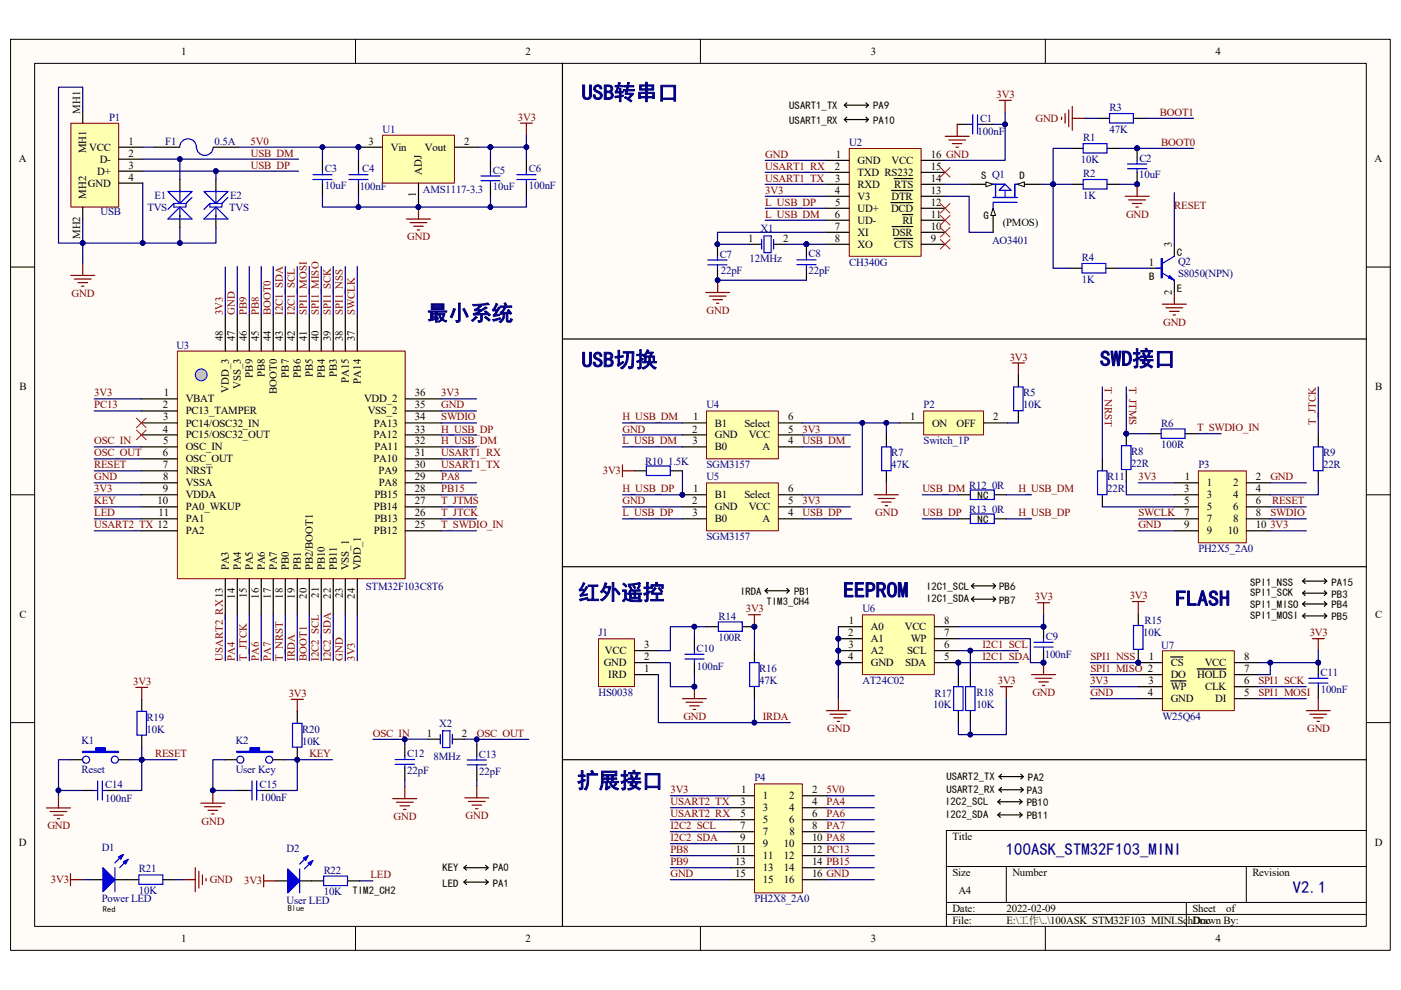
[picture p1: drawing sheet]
<svg xmlns="http://www.w3.org/2000/svg" width="297mm" height="210mm" viewBox="0 0 297 210" stroke-linecap="round" stroke-linejoin="round" font-family="sans-serif">
<defs><g id="words">
<g font-size="4.6" fill="#000080">
<text x="123.3" y="21.2">USB转串口</text>
<text x="90.5" y="68">最小系统</text>
<text x="123.3" y="77.9">USB切换</text>
<text x="233.2" y="77.6">SWD接口</text>
<text x="122.6" y="127.2">红外遥控</text>
<text x="178.8" y="126.7">EEPROM</text>
<text x="249.2" y="128.5">FLASH</text>
<text x="122.3" y="167.1">扩展接口</text>
</g>
<g font-size="3.6" fill="#000080">
<text x="213.3" y="181.3">100ASK_STM32F103_MINI</text>
<text x="274.1" y="189.4">V2.1</text>
</g>
<g font-size="2.3">
<text x="38.4" y="11.6">1</text>
<text x="111.4" y="11.6">2</text>
<text x="184.6" y="11.6">3</text>
<text x="257.7" y="11.6">4</text>
<text x="167.3" y="23">USART1_TX</text>
<text x="185.1" y="23">PA9</text>
<text x="17" y="24.1" transform="rotate(-90 17 24.1)">MH1</text>
<text x="167.3" y="26.3">USART1_RX</text>
<text x="185.1" y="26.3">PA10</text>
<text x="4" y="34.5">A</text>
<text x="18.3" y="32.5" transform="rotate(-90 18.3 32.5)">MH1</text>
<text x="18.9" y="32">VCC</text>
<text x="21.1" y="34.5">D-</text>
<text x="27.2" y="35.8">3</text>
<text x="27.2" y="33.3">2</text>
<text x="27.2" y="30.7">1</text>
<text x="78.1" y="30.7">3</text>
<text x="82.9" y="32">Vin</text>
<text x="90.1" y="32">Vout</text>
<text x="98.4" y="30.7">2</text>
<text x="177.2" y="33.5">1</text>
<text x="181.8" y="34.8">GND</text>
<text x="189" y="34.8">VCC</text>
<text x="197.4" y="33.5">16 GND</text>
<text x="291.4" y="34.5">A</text>
<text x="18.6" y="39.6">GND</text>
<text x="20.6" y="37.1">D+</text>
<text x="27.2" y="38.3">4</text>
<text x="88.2" y="41.7" transform="rotate(-90 88.2 41.7)">1</text>
<text x="89.4" y="37.1" transform="rotate(-90 89.4 37.1)">ADJ</text>
<text x="177" y="36">2</text>
<text x="177" y="41.1">4</text>
<text x="177.1" y="38.6">3</text>
<text x="181.8" y="37.3">TXD RS232</text>
<text x="181.8" y="39.9">RXD</text>
<text x="189.6" y="39.9">RTS</text>
<text x="197.4" y="41.1">13</text>
<text x="197.4" y="36">15</text>
<text x="197.4" y="38.6">14</text>
<text x="208" y="38">S Q1</text>
<text x="216.2" y="38">D</text>
<text x="18.3" y="42.2" transform="rotate(-90 18.3 42.2)">MH2</text>
<text x="177" y="46.2">6</text>
<text x="177.1" y="43.7">5</text>
<text x="181.8" y="42.4">V3</text>
<text x="181.8" y="44.9">UD+</text>
<text x="181.8" y="47.5">UD-</text>
<text x="188.9" y="44.9">DCD</text>
<text x="189" y="42.4">DTR</text>
<text x="191.4" y="47.5">RI</text>
<text x="197.4" y="43.7">12</text>
<text x="197.4" y="46.2">11</text>
<text x="208.6" y="46.4">G</text>
<text x="212.6" y="47.9">(PMOS)</text>
<text x="17" y="50.7" transform="rotate(-90 17 50.7)">MH2</text>
<text x="158.6" y="51.3">1</text>
<text x="166.1" y="51.3">2</text>
<text x="177" y="48.7">7</text>
<text x="177" y="51.3">8</text>
<text x="181.8" y="50">XI</text>
<text x="181.8" y="52.6">XO</text>
<text x="189.2" y="50">DSR</text>
<text x="189.6" y="52.6">CTS</text>
<text x="197.4" y="51.3">9</text>
<text x="197.4" y="48.7">10</text>
<text x="248.4" y="52.3" transform="rotate(-90 248.4 52.3)">3</text>
<text x="243.6" y="56.4">1</text>
<text x="243.6" y="59.4">B</text>
<text x="249.5" y="54.3">C</text>
<text x="248.4" y="62.5" transform="rotate(-90 248.4 62.5)">2</text>
<text x="249.5" y="61.9">E</text>
<text x="47.2" y="72.4" transform="rotate(-90 47.2 72.4)">48</text>
<text x="49.8" y="72.4" transform="rotate(-90 49.8 72.4)">47</text>
<text x="52.3" y="72.4" transform="rotate(-90 52.3 72.4)">46</text>
<text x="54.9" y="72.4" transform="rotate(-90 54.9 72.4)">45</text>
<text x="57.4" y="72.4" transform="rotate(-90 57.4 72.4)">44</text>
<text x="59.9" y="72.4" transform="rotate(-90 59.9 72.4)">43</text>
<text x="62.5" y="72.4" transform="rotate(-90 62.5 72.4)">42</text>
<text x="65" y="72.4" transform="rotate(-90 65 72.4)">41</text>
<text x="67.6" y="72.4" transform="rotate(-90 67.6 72.4)">40</text>
<text x="70.1" y="72.4" transform="rotate(-90 70.1 72.4)">39</text>
<text x="72.7" y="72.4" transform="rotate(-90 72.7 72.4)">38</text>
<text x="75.2" y="72.4" transform="rotate(-90 75.2 72.4)">37</text>
<text x="4.1" y="82.8">B</text>
<text x="48.5" y="83.3" transform="rotate(-90 48.5 83.3)">VDD_3</text>
<text x="51.1" y="82.5" transform="rotate(-90 51.1 82.5)">VSS_3</text>
<text x="53.6" y="80.1" transform="rotate(-90 53.6 80.1)">PB9</text>
<text x="56.1" y="80.1" transform="rotate(-90 56.1 80.1)">PB8</text>
<text x="58.7" y="83.5" transform="rotate(-90 58.7 83.5)">BOOT0</text>
<text x="61.2" y="80.1" transform="rotate(-90 61.2 80.1)">PB7</text>
<text x="63.8" y="80.1" transform="rotate(-90 63.8 80.1)">PB6</text>
<text x="66.3" y="80" transform="rotate(-90 66.3 80)">PB5</text>
<text x="68.9" y="80.1" transform="rotate(-90 68.9 80.1)">PB4</text>
<text x="71.4" y="80" transform="rotate(-90 71.4 80)">PB3</text>
<text x="73.9" y="81.3" transform="rotate(-90 73.9 81.3)">PA15</text>
<text x="76.5" y="81.3" transform="rotate(-90 76.5 81.3)">PA14</text>
<text x="291.6" y="82.8">B</text>
<text x="34.5" y="86.6">2</text>
<text x="34.6" y="89.2">3</text>
<text x="34.8" y="84.1">1</text>
<text x="39.4" y="85.4">VBAT</text>
<text x="39.4" y="87.9">PC13_TAMPER</text>
<text x="77.2" y="85.4">VDD_2</text>
<text x="78" y="87.9">VSS_2</text>
<text x="88" y="86.6">35</text>
<text x="88" y="89.2">34</text>
<text x="88" y="84.1">36</text>
<text x="146.9" y="89.2">1</text>
<text x="167.1" y="89.2">6</text>
<text x="193" y="89.2">1</text>
<text x="210.6" y="89.2">2</text>
<text x="34.5" y="91.7">4</text>
<text x="34.6" y="94.3">5</text>
<text x="39.4" y="90.5">PC14/OSC32_IN</text>
<text x="39.4" y="93">PC15/OSC32_OUT</text>
<text x="39.4" y="95.5">OSC_IN</text>
<text x="79.2" y="93">PA12</text>
<text x="79.2" y="90.5">PA13</text>
<text x="79.4" y="95.5">PA11</text>
<text x="88" y="94.3">32</text>
<text x="88" y="91.7">33</text>
<text x="146.7" y="91.7">2</text>
<text x="146.8" y="94.3">3</text>
<text x="151.6" y="90.5">B1</text>
<text x="151.6" y="93">GND</text>
<text x="151.6" y="95.5">B0</text>
<text x="157.8" y="90.5">Select</text>
<text x="158.8" y="93">VCC</text>
<text x="161.7" y="95.5">A</text>
<text x="167.1" y="94.3">4</text>
<text x="167.1" y="91.7">5</text>
<text x="197.6" y="90.5">ON</text>
<text x="202.8" y="90.5">OFF</text>
<text x="34.5" y="96.8">6</text>
<text x="34.5" y="99.4">7</text>
<text x="34.6" y="101.9">8</text>
<text x="39.4" y="98.1">OSC_OUT</text>
<text x="39.4" y="100.6">NRST</text>
<text x="79.2" y="98.1">PA10</text>
<text x="80.3" y="100.6">PA9</text>
<text x="88" y="99.4">30</text>
<text x="88" y="96.8">31</text>
<text x="88" y="101.9">29</text>
<text x="251.2" y="101.9">1</text>
<text x="266.3" y="101.9">2</text>
<text x="33.4" y="107">10</text>
<text x="34.5" y="104.4">9</text>
<text x="39.4" y="103.2">VSSA</text>
<text x="39.4" y="105.7">VDDA</text>
<text x="79.4" y="105.7">PB15</text>
<text x="80.3" y="103.2">PA8</text>
<text x="88" y="104.4">28</text>
<text x="88" y="107">27</text>
<text x="146.7" y="107">2</text>
<text x="146.9" y="104.4">1</text>
<text x="151.6" y="105.7">B1</text>
<text x="157.8" y="105.7">Select</text>
<text x="167.1" y="104.4">6</text>
<text x="167.1" y="107">5</text>
<text x="207.3" y="105.9">NC</text>
<text x="251.1" y="104.4">3</text>
<text x="251.1" y="107">5</text>
<text x="255.9" y="103.2">1</text>
<text x="255.9" y="105.7">3</text>
<text x="261.4" y="103.2">2</text>
<text x="261.4" y="105.7">4</text>
<text x="266.3" y="104.4">4</text>
<text x="266.3" y="107">6</text>
<text x="33.6" y="109.5">11</text>
<text x="39.4" y="108.2">PA0_WKUP</text>
<text x="39.4" y="110.8">PA1</text>
<text x="39.4" y="113.3">PA2</text>
<text x="79.3" y="113.3">PB12</text>
<text x="79.3" y="108.2">PB14</text>
<text x="79.4" y="110.8">PB13</text>
<text x="88" y="109.5">26</text>
<text x="88" y="112.1">25</text>
<text x="146.8" y="109.5">3</text>
<text x="151.6" y="108.2">GND</text>
<text x="151.6" y="110.8">B0</text>
<text x="158.8" y="108.2">VCC</text>
<text x="161.7" y="110.8">A</text>
<text x="167.1" y="109.5">4</text>
<text x="207.3" y="111">NC</text>
<text x="251" y="109.5">7</text>
<text x="251" y="112.1">9</text>
<text x="255.9" y="108.2">5</text>
<text x="255.9" y="110.8">7</text>
<text x="255.9" y="113.3">9</text>
<text x="260.3" y="113.3">10</text>
<text x="261.4" y="108.2">6</text>
<text x="261.5" y="110.8">8</text>
<text x="266.3" y="112.1">10</text>
<text x="266.3" y="109.5">8</text>
<text x="48.5" y="121" transform="rotate(-90 48.5 121)">PA3</text>
<text x="51.1" y="121" transform="rotate(-90 51.1 121)">PA4</text>
<text x="53.6" y="121" transform="rotate(-90 53.6 121)">PA5</text>
<text x="56.1" y="121" transform="rotate(-90 56.1 121)">PA6</text>
<text x="58.7" y="121" transform="rotate(-90 58.7 121)">PA7</text>
<text x="61.2" y="121" transform="rotate(-90 61.2 121)">PB0</text>
<text x="63.8" y="121" transform="rotate(-90 63.8 121)">PB1</text>
<text x="66.3" y="121" transform="rotate(-90 66.3 121)">PB2/BOOT1</text>
<text x="68.9" y="121" transform="rotate(-90 68.9 121)">PB10</text>
<text x="71.4" y="121" transform="rotate(-90 71.4 121)">PB11</text>
<text x="73.9" y="121" transform="rotate(-90 73.9 121)">VSS_1</text>
<text x="76.5" y="121" transform="rotate(-90 76.5 121)">VDD_1</text>
<text x="196.3" y="125.2">I2C1_SCL</text>
<text x="211.9" y="125.2">PB6</text>
<text x="265" y="124.2">SPI1_NSS</text>
<text x="282.3" y="124.2">PA15</text>
<text x="4.1" y="131.1">C</text>
<text x="49.8" y="127" transform="rotate(-90 49.8 127)">14</text>
<text x="52.3" y="126.9" transform="rotate(-90 52.3 126.9)">15</text>
<text x="54.9" y="127" transform="rotate(-90 54.9 127)">16</text>
<text x="57.4" y="127" transform="rotate(-90 57.4 127)">17</text>
<text x="59.9" y="127" transform="rotate(-90 59.9 127)">18</text>
<text x="62.5" y="127" transform="rotate(-90 62.5 127)">19</text>
<text x="65" y="127" transform="rotate(-90 65 127)">20</text>
<text x="67.6" y="126.8" transform="rotate(-90 67.6 126.8)">21</text>
<text x="70.1" y="127" transform="rotate(-90 70.1 127)">22</text>
<text x="72.7" y="126.9" transform="rotate(-90 72.7 126.9)">23</text>
<text x="75.2" y="127" transform="rotate(-90 75.2 127)">24</text>
<text x="156.9" y="126.3">IRDA</text>
<text x="162.5" y="128.3">TIM3_CH4</text>
<text x="168.4" y="126.3">PB1</text>
<text x="196.3" y="127.8">I2C1_SDA</text>
<text x="211.9" y="128">PB7</text>
<text x="265" y="126.5">SPI1_SCK</text>
<text x="265" y="129.1">SPI1_MISO</text>
<text x="265" y="131.3">SPI1_MOSI</text>
<text x="282.3" y="126.8">PB3</text>
<text x="282.3" y="129.1">PB4</text>
<text x="282.3" y="131.6">PB5</text>
<text x="291.5" y="131.1">C</text>
<text x="136.6" y="137.5">3</text>
<text x="179.8" y="135">2</text>
<text x="179.9" y="137.5">3</text>
<text x="180" y="132.4">1</text>
<text x="184.6" y="133.7">A0</text>
<text x="184.6" y="136.2">A1</text>
<text x="191.8" y="133.7">VCC</text>
<text x="193.1" y="136.2">WP</text>
<text x="200.1" y="137.5">6</text>
<text x="200.1" y="135">7</text>
<text x="200.1" y="132.4">8</text>
<text x="128" y="141.3">GND</text>
<text x="128.2" y="138.8">VCC</text>
<text x="129" y="143.8">IRD</text>
<text x="136.6" y="142.6">1</text>
<text x="136.6" y="140">2</text>
<text x="179.8" y="140">4</text>
<text x="184.6" y="138.8">A2</text>
<text x="184.6" y="141.3">GND</text>
<text x="191.9" y="141.3">SDA</text>
<text x="192.3" y="138.8">SCL</text>
<text x="200.1" y="140">5</text>
<text x="243.6" y="140">1</text>
<text x="248.2" y="141.3">CS</text>
<text x="248.2" y="143.8">DO</text>
<text x="253.8" y="143.8">HOLD</text>
<text x="255.4" y="141.3">VCC</text>
<text x="263.8" y="142.6">7</text>
<text x="263.8" y="140">8</text>
<text x="243.4" y="147.7">4</text>
<text x="243.5" y="145.1">3</text>
<text x="248.2" y="146.4">WP</text>
<text x="248.2" y="148.9">GND</text>
<text x="255.5" y="146.4">CLK</text>
<text x="257.6" y="148.9">DI</text>
<text x="263.8" y="147.7">5</text>
<text x="263.8" y="145.1">6</text>
<text x="90.5" y="156.3">1</text>
<text x="97.9" y="156.3">2</text>
<text x="200.7" y="165.4">USART2_TX</text>
<text x="217.9" y="165.7">PA2</text>
<text x="157" y="170.8">3</text>
<text x="157" y="173.4">5</text>
<text x="157.1" y="168.3">1</text>
<text x="161.7" y="169.5">1</text>
<text x="161.7" y="172.1">3</text>
<text x="167.3" y="169.5">2</text>
<text x="167.3" y="172.1">4</text>
<text x="172.2" y="168.3">2</text>
<text x="172.2" y="170.8">4</text>
<text x="172.2" y="173.4">6</text>
<text x="200.4" y="170.8">I2C2_SCL</text>
<text x="200.4" y="173.5">I2C2_SDA</text>
<text x="200.7" y="168.2">USART2_RX</text>
<text x="217.7" y="168.5">PA3</text>
<text x="217.7" y="171">PB10</text>
<text x="217.7" y="173.8">PB11</text>
<text x="4" y="179.4">D</text>
<text x="156.9" y="175.9">7</text>
<text x="156.9" y="178.4">9</text>
<text x="161.7" y="174.6">5</text>
<text x="161.7" y="177.2">7</text>
<text x="161.7" y="179.7">9</text>
<text x="166.2" y="179.7">10</text>
<text x="167.3" y="174.6">6</text>
<text x="167.4" y="177.2">8</text>
<text x="172.2" y="175.9">8</text>
<text x="172.2" y="178.4">10 PA8</text>
<text x="201.9" y="178.1">Title</text>
<text x="291.5" y="179.4">D</text>
<text x="93.8" y="184.7">KEY</text>
<text x="104.5" y="184.7">PA0</text>
<text x="155.9" y="183.5">13</text>
<text x="156" y="181">11</text>
<text x="161.7" y="182.2">11</text>
<text x="161.7" y="184.8">13</text>
<text x="166.2" y="182.2">12</text>
<text x="166.2" y="184.8">14</text>
<text x="172.2" y="181">12 PC13</text>
<text x="172.2" y="183.5">14 PB15</text>
<text x="201.9" y="185.8">Size</text>
<text x="214.6" y="185.8">Number</text>
<text x="265.5" y="185.8">Revision</text>
<text x="74.7" y="189.6">TIM2_CH2</text>
<text x="93.8" y="188">LED</text>
<text x="104.5" y="188">PA1</text>
<text x="155.9" y="186.1">15</text>
<text x="161.7" y="187.3">15</text>
<text x="166.2" y="187.3">16</text>
<text x="172.2" y="186.1">16 GND</text>
<text x="203.2" y="189.6">A4</text>
<text x="201.9" y="193.4">Date:</text>
<text x="201.9" y="195.9">File:</text>
<text x="213.4" y="193.4">2022-02-09</text>
<text x="213.4" y="195.9">E:\工作\..\100ASK_STM32F103_MINI.SchDoc</text>
<text x="252.8" y="193.4">Sheet</text>
<text x="254.4" y="195.9">rawn By:</text>
<text x="259.9" y="193.4">of</text>
<text x="38.4" y="199.8">1</text>
<text x="111.4" y="199.8">2</text>
<text x="184.6" y="199.8">3</text>
<text x="257.7" y="199.8">4</text>
</g>
<g font-size="2.3" fill="#800000">
<text x="211.3" y="20.8">3V3</text>
<text x="109.8" y="25.6">3V3</text>
<text x="219.6" y="25.9">GND</text>
<text x="245.9" y="24.6">BOOT1</text>
<text x="53.1" y="30.7">5V0</text>
<text x="53.2" y="33.3">USB_DM</text>
<text x="53.2" y="35.8">USB_DP</text>
<text x="162.2" y="33.5">GND</text>
<text x="246.2" y="30.9">BOOT0</text>
<text x="162.2" y="41.1">3V3</text>
<text x="162.2" y="36">USART1_RX</text>
<text x="162.2" y="38.6">USART1_TX</text>
<text x="162.2" y="46.2">L_USB_DM</text>
<text x="162.2" y="43.7">L_USB_DP</text>
<text x="238.7" y="46.2">GND</text>
<text x="249" y="44.4">RESET</text>
<text x="86.4" y="51">GND</text>
<text x="15.2" y="62.9">GND</text>
<text x="47.2" y="66.8" transform="rotate(-90 47.2 66.8)">3V3</text>
<text x="49.8" y="66.8" transform="rotate(-90 49.8 66.8)">GND</text>
<text x="52.3" y="66.8" transform="rotate(-90 52.3 66.8)">PB9</text>
<text x="54.9" y="66.8" transform="rotate(-90 54.9 66.8)">PB8</text>
<text x="57.4" y="66.8" transform="rotate(-90 57.4 66.8)">BOOT0</text>
<text x="59.9" y="66.8" transform="rotate(-90 59.9 66.8)">I2C1_SDA</text>
<text x="62.5" y="66.8" transform="rotate(-90 62.5 66.8)">I2C1_SCL</text>
<text x="65" y="66.8" transform="rotate(-90 65 66.8)">SPI1_MOSI</text>
<text x="67.6" y="66.8" transform="rotate(-90 67.6 66.8)">SPI1_MISO</text>
<text x="70.1" y="66.8" transform="rotate(-90 70.1 66.8)">SPI1_SCK</text>
<text x="72.7" y="66.8" transform="rotate(-90 72.7 66.8)">SPI1_NSS</text>
<text x="75.2" y="66.8" transform="rotate(-90 75.2 66.8)">SWCLK</text>
<text x="149.8" y="66.5">GND</text>
<text x="246.6" y="69">GND</text>
<text x="214.1" y="76.5">3V3</text>
<text x="234.3" y="82.1" transform="rotate(90 234.3 82.1)">T_NRST</text>
<text x="239.4" y="82.1" transform="rotate(90 239.4 82.1)">T_JTMS</text>
<text x="20" y="84.1">3V3</text>
<text x="20" y="86.6">PC13</text>
<text x="93.6" y="89.2">SWDIO</text>
<text x="93.6" y="86.6">GND</text>
<text x="93.6" y="84.1">3V3</text>
<text x="132" y="89.2">H_USB_DM</text>
<text x="20" y="94.3">OSC_IN</text>
<text x="93.6" y="91.7">H_USB_DP</text>
<text x="93.6" y="94.3">H_USB_DM</text>
<text x="132" y="91.7">GND</text>
<text x="132" y="94.3">L_USB_DM</text>
<text x="170.1" y="91.7">3V3</text>
<text x="170.1" y="94.3">USB_DM</text>
<text x="253.8" y="91.5">T_SWDIO_IN</text>
<text x="279" y="90.1" transform="rotate(-90 279 90.1)">T_JTCK</text>
<text x="20" y="101.9">GND</text>
<text x="20" y="99.4">RESET</text>
<text x="20" y="96.8">OSC_OUT</text>
<text x="93.6" y="101.9">PA8</text>
<text x="93.6" y="99.4">USART1_TX</text>
<text x="93.6" y="96.8">USART1_RX</text>
<text x="127.8" y="100.6">3V3</text>
<text x="241.4" y="101.9">3V3</text>
<text x="269.3" y="101.9">GND</text>
<text x="20" y="107">KEY</text>
<text x="20" y="104.4">3V3</text>
<text x="93.6" y="107">T_JTMS</text>
<text x="93.6" y="104.4">PB15</text>
<text x="132" y="107">GND</text>
<text x="132" y="104.4">H_USB_DP</text>
<text x="170.1" y="107">3V3</text>
<text x="195.6" y="104.4">USB_DM</text>
<text x="215.9" y="104.4">H_USB_DM</text>
<text x="269.7" y="107">RESET</text>
<text x="20" y="109.5">LED</text>
<text x="20" y="112.1">USART2_TX 12</text>
<text x="93.6" y="109.5">T_JTCK</text>
<text x="93.6" y="112.1">T_SWDIO_IN</text>
<text x="132" y="109.5">L_USB_DP</text>
<text x="170.1" y="109.5">USB_DP</text>
<text x="185.6" y="109.5">GND</text>
<text x="195.6" y="109.5">USB_DP</text>
<text x="215.9" y="109.5">H_USB_DP</text>
<text x="241.4" y="112.1">GND</text>
<text x="241.4" y="109.5">SWCLK</text>
<text x="269.3" y="109.5">SWDIO</text>
<text x="269.3" y="112.1">3V3</text>
<text x="158.1" y="129.9">3V3</text>
<text x="219.4" y="127.3">3V3</text>
<text x="239.5" y="127.1">3V3</text>
<text x="208.3" y="137.5">I2C1_SCL</text>
<text x="277.7" y="135">3V3</text>
<text x="47.2" y="140.2" transform="rotate(-90 47.2 140.2)">USART2_RX13</text>
<text x="49.8" y="140.2" transform="rotate(-90 49.8 140.2)">PA4</text>
<text x="52.3" y="140.2" transform="rotate(-90 52.3 140.2)">T_JTCK</text>
<text x="54.9" y="140.2" transform="rotate(-90 54.9 140.2)">PA6</text>
<text x="57.4" y="140.2" transform="rotate(-90 57.4 140.2)">PA7</text>
<text x="59.9" y="140.2" transform="rotate(-90 59.9 140.2)">T_NRST</text>
<text x="62.5" y="140.2" transform="rotate(-90 62.5 140.2)">IRDA</text>
<text x="65" y="140.2" transform="rotate(-90 65 140.2)">BOOT1</text>
<text x="67.6" y="140.2" transform="rotate(-90 67.6 140.2)">I2C2_SCL</text>
<text x="70.1" y="140.2" transform="rotate(-90 70.1 140.2)">I2C2_SDA</text>
<text x="72.7" y="140.2" transform="rotate(-90 72.7 140.2)">GND</text>
<text x="75.2" y="140.2" transform="rotate(-90 75.2 140.2)">3V3</text>
<text x="208.3" y="140">I2C1_SDA</text>
<text x="231.2" y="140">SPI1_NSS</text>
<text x="231.2" y="142.6">SPI1_MISO 2</text>
<text x="28.2" y="145.3">3V3</text>
<text x="61.2" y="147.8">3V3</text>
<text x="211.5" y="145.1">3V3</text>
<text x="218.9" y="147.6">GND</text>
<text x="231.2" y="145.1">3V3</text>
<text x="231.2" y="147.7">GND</text>
<text x="266.8" y="145.1">SPI1_SCK</text>
<text x="266.8" y="147.7">SPI1_MOSI</text>
<text x="144.9" y="152.7">GND</text>
<text x="161.7" y="152.8">IRDA</text>
<text x="175.4" y="155.2">GND</text>
<text x="277.2" y="155.2">GND</text>
<text x="32.9" y="160.6">RESET</text>
<text x="65.6" y="160.6">KEY</text>
<text x="79.1" y="156.3">OSC_IN</text>
<text x="101.1" y="156.3">OSC_OUT</text>
<text x="83.5" y="173.9">GND</text>
<text x="98.7" y="173.8">GND</text>
<text x="142.2" y="170.8">USART2_TX</text>
<text x="142.2" y="173.4">USART2_RX</text>
<text x="142.2" y="168.3">3V3</text>
<text x="175.2" y="170.8">PA4</text>
<text x="175.2" y="173.4">PA6</text>
<text x="175.2" y="168.3">5V0</text>
<text x="10.1" y="175.9">GND</text>
<text x="42.8" y="174.9">GND</text>
<text x="142.2" y="175.9">I2C2_SCL</text>
<text x="142.2" y="178.4">I2C2_SDA</text>
<text x="175.2" y="175.9">PA7</text>
<text x="142.2" y="183.5">PB9</text>
<text x="142.2" y="181">PB8</text>
<text x="10.8" y="187.3">3V3</text>
<text x="44.5" y="187.3">GND</text>
<text x="51.7" y="187.6">3V3</text>
<text x="78.5" y="186.3">LED</text>
<text x="142.2" y="186.1">GND</text>
</g>
<g font-size="2.3" fill="#000080">
<text x="235.3" y="23.6">R3</text>
<text x="23.1" y="25.6">P1</text>
<text x="81.1" y="28.2">U1</text>
<text x="207.3" y="28.7">100nF</text>
<text x="207.8" y="25.9">C1</text>
<text x="229.7" y="29.9">R1</text>
<text x="235.3" y="28.2">47K</text>
<text x="35" y="30.7">F1</text>
<text x="45.5" y="30.7">0.5A</text>
<text x="180.1" y="30.9">U2</text>
<text x="229.1" y="34.5">10K</text>
<text x="241.6" y="34.3">C2</text>
<text x="68.9" y="36.6">C3</text>
<text x="68.9" y="40.1">10uF</text>
<text x="76.3" y="40.4">100nF</text>
<text x="76.8" y="36.6">C4</text>
<text x="89.6" y="40.9">AMS1117-3.3</text>
<text x="104.5" y="36.8">C5</text>
<text x="104.5" y="40.4">10uF</text>
<text x="112.1" y="36.6">C6</text>
<text x="112.1" y="40.1">100nF</text>
<text x="229.7" y="37.6">R2</text>
<text x="241.5" y="37.8">10uF</text>
<text x="21.3" y="45.7">USB</text>
<text x="31.2" y="44.7">TVS</text>
<text x="32.8" y="42.1">E1</text>
<text x="48.6" y="44.7">TVS</text>
<text x="48.8" y="42.1">E2</text>
<text x="229.7" y="42.1">1K</text>
<text x="161.2" y="49.3">X1</text>
<text x="210.3" y="51.8">AO3401</text>
<text x="152.6" y="54.7">C7</text>
<text x="152.8" y="58.2">22pF</text>
<text x="158.9" y="55.6">12MHz</text>
<text x="171.4" y="58.2">22pF</text>
<text x="171.4" y="54.6">C8</text>
<text x="180.1" y="56.4">CH340G</text>
<text x="229.4" y="55.4">R4</text>
<text x="229.4" y="59.9">1K</text>
<text x="249.8" y="56.1">Q2</text>
<text x="249.8" y="58.7">S8050(NPN)</text>
<text x="37.4" y="73.9">U3</text>
<text x="149.8" y="86.6">U4</text>
<text x="195.8" y="86.6">P2</text>
<text x="216.9" y="84.1">R5</text>
<text x="216.9" y="86.6">10K</text>
<text x="195.8" y="94.3">Switch_1P</text>
<text x="246.2" y="90.5">R6</text>
<text x="246.2" y="95">100R</text>
<text x="136.8" y="98.6">R10 1.5K</text>
<text x="149.8" y="99.4">SGM3157</text>
<text x="149.8" y="101.9">U5</text>
<text x="189" y="96.8">R7</text>
<text x="189" y="99.4">47K</text>
<text x="234.7" y="101.9">R11</text>
<text x="239.8" y="96.6">R8</text>
<text x="239.8" y="99.1">22R</text>
<text x="254.1" y="99.4">P3</text>
<text x="280.5" y="96.8">R9</text>
<text x="280.5" y="99.4">22R</text>
<text x="205.5" y="103.7">R12 0R</text>
<text x="234.7" y="104.4">22R</text>
<text x="205.5" y="108.8">R13 0R</text>
<text x="149.8" y="114.6">SGM3157</text>
<text x="254.1" y="117.2">PH2X5_2A0</text>
<text x="77.6" y="125.1">STM32F103C8T6</text>
<text x="152.3" y="131.4">R14</text>
<text x="182.9" y="129.9">U6</text>
<text x="126.9" y="135">J1</text>
<text x="152.3" y="136">100R</text>
<text x="221.7" y="135.7">C9</text>
<text x="242.4" y="135">10K</text>
<text x="242.6" y="132.4">R15</text>
<text x="246.2" y="137.8">U7</text>
<text x="147.7" y="138.3">C10</text>
<text x="147.7" y="142.1">100nF</text>
<text x="161" y="142.6">R16</text>
<text x="221.5" y="139.5">100nF</text>
<text x="280" y="143.3">C11</text>
<text x="126.9" y="147.7">HS0038</text>
<text x="161" y="145.1">47K</text>
<text x="182.9" y="145.1">AT24C02</text>
<text x="198.1" y="147.9">R17</text>
<text x="207" y="147.7">R18</text>
<text x="280" y="146.9">100nF</text>
<text x="31.1" y="152.9">R19</text>
<text x="31.1" y="155.4">10K</text>
<text x="64" y="155.4">R20</text>
<text x="93.1" y="154.2">X2</text>
<text x="197.9" y="150.2">10K</text>
<text x="207" y="150.2">10K</text>
<text x="246.4" y="152.8">W25Q64</text>
<text x="17.2" y="157.8">K1</text>
<text x="50" y="157.8">K2</text>
<text x="64" y="158">10K</text>
<text x="86.3" y="160.6">C12</text>
<text x="91.9" y="161.1">8MHz</text>
<text x="101.6" y="160.7">C13</text>
<text x="17.2" y="163.9">Reset</text>
<text x="22.3" y="167.2">C14</text>
<text x="50" y="163.9">User Key</text>
<text x="55.1" y="167.2">C15</text>
<text x="86.3" y="164.1">22pF</text>
<text x="101.6" y="164.4">22pF</text>
<text x="160" y="165.7">P4</text>
<text x="22.3" y="170.1">100nF</text>
<text x="55.2" y="169.8">100nF</text>
<text x="21.6" y="180.5">D1</text>
<text x="29.5" y="185">R21</text>
<text x="60.7" y="180.7">D2</text>
<text x="68.6" y="185.3">R22</text>
<text x="21.6" y="191.4">Power LED</text>
<text x="29.5" y="189.6">10K</text>
<text x="60.7" y="191.7">User LED</text>
<text x="68.6" y="189.9">10K</text>
<text x="160" y="191.4">PH2X8_2A0</text>
</g>
<g font-size="1.8">
<text x="21.8" y="193.5">Red</text>
<text x="61" y="193.2">Blue</text>
</g>
</g></defs>
<path d="M2.3 8.4h292.5v193.2h-292.5z" fill="#fffcf8"/>
<path d="M2.2 8.3h292.6v193.3h-292.6z" fill="none" stroke="#000" stroke-width=".21"/>
<path d="M7.4 13.5h282.3v183h-282.3z" fill="#fffcf8"/>
<g fill="none" stroke="#000" stroke-width=".21">
<path d="M7.3 13.4h282.4v183.1h-282.4zM75.4 8.3v5.1M148.5 8.3v5.1M221.6 8.3v5.1M2.2 56.6h5.1M289.7 56.6h5.1M2.2 104.9h5.1M289.7 104.9h5.1M2.2 153.3h5.1M289.7 153.3h5.1M289.7 176.1h-89v20.4M75.4 196.5v5.1"/>
<path d="M148.5 196.5v5.1M200.7 183.8h89M200.7 191.4h89M200.7 194h89M213.4 183.8v7.6M221.6 196.5v5.1M251.5 191.4v5.1M264.2 183.8v7.6"/>
</g>
<path d="M15 26.2h10.2v17.7h-10.2z" fill="#ffffb0"/>
<path d="M15 26.1h10.2v17.8h-10.2z" fill="none" stroke="#800000" stroke-width=".21"/>
<g fill="none" stroke="#000" stroke-width=".25">
<path d="M17.5 23.6v2.5M25.2 31.2h5.1M25.2 33.8h5.1M25.2 36.3h5.1M25.2 38.8h5.1M38.1 38.1v2.5M45.8 38.1v2.5M76 33.8v2.5M76 38.8v2.6M104 34v2.6M104 39.1v2.5M17.5 43.9v2.6"/>
<path d="M38.1 45.7v2.5M45.8 45.7v2.5"/>
</g>
<g fill="none" stroke="#00f" stroke-width=".25">
<path d="M74 37.1h4M74 38.1h4M76 36.3v.8M76 38.1v.7M102 38.3h4M102 37.3h4M104 36.6v.7M104 38.3v.8M35.6 40.6h5.1l-2.6 2.6zM35.6 46.5l2.5-2.6 2.6 2.6zM36.9 43.2l-1.3 1.2M38.1 40.4v2.5"/>
<path d="M38.1 44.2v1.8M40.7 41.9l-1.3 1.3h-2.5v.7h2.5v-.7M43.2 40.6h5.1l-2.5 2.6zM43.2 46.5l2.6-2.6 2.5 2.6zM44.5 43.2l-1.3 1.2M45.8 40.4v2.5M45.8 44.2v1.8M48.3 41.9l-1.2 1.3h-2.6v.7h2.6v-.7"/>
</g>
<path d="M81.1 28.7h15.2v10.1h-15.2z" fill="#ffffb0"/>
<path d="M81.1 28.7h15.2v10.1h-15.2z" fill="none" stroke="#800000" stroke-width=".21"/>
<path d="M76 31.2h5.1M88.7 38.8v5.1M96.3 31.2h5.1M111.6 33.8v2.5M111.6 38.8v2.6" fill="none" stroke="#000" stroke-width=".25"/>
<g fill="#000080" stroke="#000080" stroke-width=".21">
<circle cx="76" cy="31.2" r=".5"/>
<circle cx="88.7" cy="43.9" r=".49"/>
</g>
<path d="M86.2 46.5h5.1M86.9 47.2h3.6M87.7 48h2M88.5 48.8h.5M88.7 43.9v2.6" fill="none" stroke="#800000" stroke-width=".25"/>
<path d="M109.6 38.1h4M109.6 37.1h4M111.6 36.3v.8M111.6 38.1v.7" fill="none" stroke="#00f" stroke-width=".25"/>
<path d="M37.6 74.5h48.3v48.2h-48.3z" fill="#ffffb0"/>
<path d="M37.6 74.5h48.3v48.2h-48.3z" fill="none" stroke="#800000" stroke-width=".21"/>
<g fill="none" stroke="#000" stroke-width=".25">
<path d="M47.8 66.8v7.6M50.3 66.8v7.6M52.8 66.8v7.6M55.4 66.8v7.6M57.9 66.8v7.6M60.5 66.8v7.6M63 66.8v7.6M65.6 66.8v7.6M68.1 66.8v7.6M70.7 66.8v7.6M73.2 66.8v7.6M75.8 66.8v7.6"/>
<path d="M29.9 84.6h7.7M29.9 87.2h7.7M29.9 89.7h7.7M29.9 92.2h7.7M29.9 94.8h7.7M29.9 97.3h7.7M29.9 99.9h7.7M85.9 84.6h7.7M85.9 87.2h7.7M85.9 89.7h7.7M85.9 92.2h7.7M85.9 94.8h7.7"/>
<path d="M85.9 97.3h7.7M85.9 99.9h7.7M29.9 102.4h7.7M29.9 104.9h7.7M29.9 107.5h7.7M29.9 110h7.7M29.9 112.6h7.7M85.9 102.4h7.7M85.9 104.9h7.7M85.9 107.5h7.7M85.9 110h7.7M85.9 112.6h7.7"/>
<path d="M47.8 122.7v7.7M50.3 122.7v7.7M52.8 122.7v7.7M55.4 122.7v7.7M57.9 122.7v7.7M60.5 122.7v7.7M63 122.7v7.7M65.6 122.7v7.7M68.1 122.7v7.7M70.7 122.7v7.7M73.2 122.7v7.7M75.8 122.7v7.7"/>
</g>
<circle cx="42.7" cy="79.5" r="1.26" fill="#c0c0c0" stroke="#00f" stroke-width=".21"/>
<path d="M149.8 87.2h15.2v10.1h-15.2z" fill="#ffffb0"/>
<path d="M149.8 87.2h15.2v10.1h-15.2z" fill="none" stroke="#800000" stroke-width=".21"/>
<path d="M144.7 89.7h5.1M144.7 92.2h5.1M144.7 94.8h5.1M165 89.7h5.1M165 92.2h5.1M165 94.8h5.1" fill="none" stroke="#000" stroke-width=".25"/>
<path d="M149.8 102.4h15.2v10.2h-15.2z" fill="#ffffb0"/>
<path d="M149.8 102.4h15.2v10.2h-15.2z" fill="none" stroke="#800000" stroke-width=".21"/>
<path d="M144.7 104.9h5.1M144.7 107.5h5.1M144.7 110h5.1M165 104.9h5.1M165 107.5h5.1M165 110h5.1" fill="none" stroke="#000" stroke-width=".25"/>
<circle cx="144.7" cy="104.9" r=".49" fill="#000080" stroke="#000080" stroke-width=".21"/>
<path d="M195.9 87.2h12.6v5h-12.6z" fill="#ffffb0"/>
<path d="M195.8 87.2h12.7v5h-12.7z" fill="none" stroke="#800000" stroke-width=".21"/>
<path d="M215.9 79.5v2.6M187.9 92.2v2.6M187.9 99.9v2.5M190.7 89.7h5.1M208.5 89.7h5.1M215.9 87.2v2.5M238.8 92v2.5M238.8 99.6v2.6" fill="none" stroke="#000" stroke-width=".25"/>
<path d="M214.6 77h2.6M215.9 77v2.5M185.4 104.9h5.1M186.2 105.7h3.5M186.9 106.5h2.1M187.7 107.3h.5M187.9 102.4v2.5" fill="none" stroke="#800000" stroke-width=".25"/>
<path d="M186.9 94.8h2v5h-2zM214.9 82.1h2v5h-2zM237.8 94.5h2v5.1h-2z" fill="none" stroke="#00f" stroke-width=".25"/>
<circle cx="238.8" cy="92" r=".49" fill="#000080" stroke="#000080" stroke-width=".21"/>
<path d="M254.1 99.9h10.1v15.2h-10.1z" fill="#ffffb0"/>
<path d="M254.1 99.9h10.1v15.2h-10.1z" fill="none" stroke="#800000" stroke-width=".21"/>
<g fill="none" stroke="#000" stroke-width=".25">
<path d="M233.7 97.3v2.6M279.5 92.2v2.6M279.5 99.9v2.5M233.7 104.9v2.6M249 102.4h5.1M249 104.9h5.1M249 107.5h5.1M249 110h5.1M249 112.6h5.1M264.2 102.4h5.1M264.2 104.9h5.1M264.2 107.5h5.1"/>
<path d="M264.2 110h5.1M264.2 112.6h5.1"/>
</g>
<path d="M232.7 99.9h2v5h-2zM278.5 94.8h2v5h-2z" fill="none" stroke="#00f" stroke-width=".25"/>
<path d="M126.9 135.5h7.6v10.1h-7.6z" fill="#ffffb0"/>
<path d="M126.9 135.5h7.6v10.1h-7.6z" fill="none" stroke="#800000" stroke-width=".21"/>
<path d="M134.5 138h5.1M149.8 132.9h2.5M157.4 132.9h2.6M160 138v2.5M134.5 143.1h5.1M134.5 140.5h5.1M160 145.6v2.6" fill="none" stroke="#000" stroke-width=".25"/>
<circle cx="159.9" cy="132.9" r=".5" fill="#000080" stroke="#000080" stroke-width=".21"/>
<path d="M152.3 131.9h5.1v2h-5.1zM158.9 140.5h2v5.1h-2z" fill="none" stroke="#00f" stroke-width=".25"/>
<path d="M158.7 130.4h2.5M160 130.4v2.5" fill="none" stroke="#800000" stroke-width=".25"/>
<path d="M182.9 130.4h15.2v12.7h-15.2z" fill="#ffffb0"/>
<path d="M182.9 130.4h15.2v12.7h-15.2z" fill="none" stroke="#800000" stroke-width=".21"/>
<g fill="none" stroke="#000" stroke-width=".25">
<path d="M177.8 132.9h5M177.8 135.5h5M177.8 138h5M198.1 132.9h5.1M198.1 135.5h5.1M198.1 138h5.1M221.3 132.9v2.6M221.3 138v2.5M177.8 140.5h5M198.1 140.5h5.1M203.2 143.1v2.5M203.2 150.7v2.6"/>
<path d="M205.7 143.1v2.5M205.7 150.7v2.6"/>
</g>
<g fill="#000080" stroke="#000080" stroke-width=".21">
<circle cx="177.7" cy="135.5" r=".5"/>
<circle cx="177.7" cy="138" r=".5"/>
<circle cx="177.7" cy="140.5" r=".5"/>
<circle cx="203.2" cy="140.5" r=".5"/>
<circle cx="221.2" cy="132.9" r=".5"/>
<circle cx="221.2" cy="140.5" r=".5"/>
</g>
<g fill="none" stroke="#800000" stroke-width=".25">
<path d="M220 127.8h2.5M221.3 127.8v2.6M175.2 150.7h5.1M176 151.5h3.5M176.7 152.3h2.1M177.5 153h.5M177.8 148.2v2.5M212.1 145.6h2.5M213.4 145.6v2.6M218.7 143.1h5.1M219.5 143.9h3.5M220.2 144.6h2.1"/>
<path d="M221 145.4h.5M221.3 140.5v2.6"/>
</g>
<path d="M219.2 136.2h4.1M219.2 137.2h4.1M221.3 135.5v.7M221.3 137.2v.8M202.2 145.6h2v5.1h-2zM204.7 145.6h2v5.1h-2z" fill="none" stroke="#00f" stroke-width=".25"/>
<path d="M246.5 138h15.2v12.7h-15.2z" fill="#ffffb0"/>
<path d="M246.5 138h15.2v12.7h-15.2z" fill="none" stroke="#800000" stroke-width=".21"/>
<g fill="none" stroke="#000" stroke-width=".25">
<path d="M241.3 130.1v2.6M241.3 137.8v2.5M248.2 139.3h1.4M249.7 139.3h1.1M241.3 140.5h5.1M241.3 143.1h5.1M241.3 145.6h5.1M241.3 148.2h5.1M248.2 144.4h3.3M253.8 141.9h3.1M257 141.9h1.3M258.4 141.9h1.5"/>
<path d="M261.7 140.5h5.1M261.7 143.1h5.1M261.7 145.6h5.1M261.7 148.2h5.1M279.5 140.5v2.6M279.5 145.6v2.6"/>
</g>
<g fill="#000080" stroke="#000080" stroke-width=".21">
<circle cx="241.3" cy="140.5" r=".49"/>
<circle cx="279.5" cy="140.5" r=".49"/>
</g>
<path d="M240.1 127.6h2.5M241.3 127.6v2.5M278.2 135.5h2.6M279.5 135.5v2.5M277 150.7h5M277.7 151.5h3.6M278.5 152.3h2M279.2 153h.6M279.5 148.2v2.5" fill="none" stroke="#800000" stroke-width=".25"/>
<path d="M240.3 132.7h2v5h-2zM277.5 143.9h4M277.5 144.9h4M279.5 143.1v.8M279.5 144.9v.7" fill="none" stroke="#00f" stroke-width=".25"/>
<path d="M160 166.3h10.1v23.1h-10.1z" fill="#ffffb0"/>
<path d="M160 166.3h10.1v23.1h-10.1z" fill="none" stroke="#800000" stroke-width=".21"/>
<g fill="none" stroke="#000" stroke-width=".25">
<path d="M119.2 13.4v183.1M119.2 71.9h170.5M243.6 92h2.6M251.3 92h2.5M119.2 120.2h170.5M14.9 161.1h2.6M25.1 161.1h2.6M119.2 161.1h170.5M154.9 168.8h5.1M154.9 171.3h5.1M154.9 173.9h5.1M154.9 176.4h5.1"/>
<path d="M154.9 178.9h5.1M170.1 168.8h5.1M170.1 171.3h5.1M170.1 173.9h5.1M170.1 176.4h5.1M170.1 178.9h5.1M154.9 181.5h5.1M154.9 184h5.1M154.9 186.6h5.1M170.1 181.5h5.1M170.1 184h5.1M170.1 186.6h5.1"/>
</g>
<path d="M246.2 91h5v2h-5z" fill="none" stroke="#00f" stroke-width=".25"/>
<path d="M9.9 171.4h5M10.6 172.1h3.6M11.4 172.9h2M12.1 173.7h.6M12.4 168.8v2.6" fill="none" stroke="#800000" stroke-width=".25"/>
<path d="M17.5 159.4h2.8v-.8h2v.8h2.8v.2h-7.6z" fill-rule="evenodd" fill="#00f"/>
<g fill="none" stroke="#00f" stroke-width=".25">
<path d="M17.5 159.4h2.8v-.8h2v.8h2.8v.2h-7.6zM29 150.9h2v5h-2zM19.9 167.7h.8M20.7 165.6v4.1M21.7 167.7h.8M21.7 165.6v4.1"/>
<circle cx="18.2" cy="161.1" r=".75"/>
<circle cx="24.3" cy="161.1" r=".75"/>
</g>
<path d="M28.8 145.8h2.5M30.1 145.8v2.5M42.6 170.3h5.1M43.3 171.1h3.6M44.1 171.9h2M44.9 172.6h.5M45.1 167.8v2.5" fill="none" stroke="#800000" stroke-width=".25"/>
<path d="M30.1 148.3v2.6M30.1 156v2.5M17.4 167.7h2.5M22.5 167.7h2.5M47.7 161.1h2.5M57.8 161.1h2.6" fill="none" stroke="#000" stroke-width=".25"/>
<path d="M50.2 159.4h2.8v-.8h2v.8h2.8v.2h-7.6z" fill-rule="evenodd" fill="#00f"/>
<g fill="none" stroke="#00f" stroke-width=".25">
<path d="M50.2 159.4h2.8v-.8h2v.8h2.8v.2h-7.6zM62 153.4h2v5.1h-2zM52.6 167.7h.8M53.4 165.6v4.1M54.4 165.6v4.1M54.4 167.7h.8M29.4 185.6h5.1v2h-5.1z"/>
<circle cx="51" cy="161.1" r=".75"/>
<circle cx="57.1" cy="161.1" r=".75"/>
</g>
<path d="M61.8 148.3h2.5M63 148.3v2.6M38.9 186.6h2.5M41.4 184v5.1M42.2 184.8v3.6M42.9 185.6v2M43.7 186.3v.5" fill="none" stroke="#800000" stroke-width=".25"/>
<path d="M63 150.9v2.5M63 158.5v2.6M50.1 167.7h2.5M55.2 167.7h2.5M19.3 186.6h10.1M34.5 186.6h2.6" fill="none" stroke="#000" stroke-width=".25"/>
<path d="M21.8 184l2.6 2.6-2.6 2.5z" fill="#00f"/>
<path d="M21.8 184l2.6 2.6-2.6 2.5zM26.1 181.2l-1.7 1.8M27.2 182.3l-1.8 1.7" fill="none" stroke="#00f" stroke-width=".25"/>
<path d="M26.1 182.8l1.1-.5-.6 1z" fill="#00f"/>
<path d="M26.1 182.8l1.1-.5-.6 1z" fill="none" stroke="#00f" stroke-width=".25"/>
<path d="M25.1 181.7l1-.5-.5 1.1z" fill="#00f"/>
<path d="M24.4 184v5.1M25.1 181.7l1-.5-.5 1.1zM68.6 185.8h5.1v2h-5.1z" fill="none" stroke="#00f" stroke-width=".25"/>
<path d="M14.9 186.6h2.6M14.9 185.3v2.6" fill="none" stroke="#800000" stroke-width=".25"/>
<path d="M58.5 186.8h10.1M73.7 186.8h2.6" fill="none" stroke="#000" stroke-width=".25"/>
<path d="M61 184.3l2.5 2.5-2.5 2.6z" fill="#00f"/>
<path d="M61 184.3l2.5 2.5-2.5 2.6zM65.3 181.5l-1.8 1.8M66.3 182.5l-1.7 1.8" fill="none" stroke="#00f" stroke-width=".25"/>
<path d="M65.3 183l1-.5-.5 1z" fill="#00f"/>
<path d="M65.3 183l1-.5-.5 1z" fill="none" stroke="#00f" stroke-width=".25"/>
<path d="M64.3 182l1-.5-.5 1z" fill="#00f"/>
<path d="M63.5 184.3v5.1M64.3 182l1-.5-.5 1z" fill="none" stroke="#00f" stroke-width=".25"/>
<path d="M55.9 186.8h2.6M55.9 185.6v2.5" fill="none" stroke="#800000" stroke-width=".25"/>
<path d="M180.1 31.5h15.2v22.9h-15.2z" fill="#ffffb0"/>
<path d="M180.1 31.5h15.2v22.9h-15.2z" fill="none" stroke="#800000" stroke-width=".21"/>
<g fill="none" stroke="#000" stroke-width=".25">
<path d="M32.8 31.2h5.3M45.2 31.2h5.4M68.4 33.8v2.5M68.4 38.8v2.6M175 34h5M175 36.6h5M175 39.1h5M179 22.3h5.1M179 22.3l.5 .5M179 25.4h5.1M179 25.4l.5 .5M179.5 21.8l-.5 .5"/>
<path d="M179.5 24.8l-.5 .6M183.6 21.8l.5 .5M183.6 24.8l.5 .6M184.1 22.3l-.5 .5M184.1 25.4l-.5 .5M189.6 37.9h3.9M195.3 34h5.1M195.3 36.6h5.1M195.3 39.1h5.1M202.9 26.4h2.6M208 26.4h2.6M232.7 25.1h2.5"/>
<path d="M240.3 25.1h2.6M152.1 51.9v2.5M152.1 56.9v2.6M158.9 51.8h2.6M164 51.8h2.6M171 51.8v2.6M171 56.9v2.5M175 41.6h5M175 44.2h5M175 46.7h5M175 49.3h5M175 51.8h5"/>
<path d="M188.9 43h1.5M189 40.4h1.5M189.1 48h1.6M189.6 50.6h1.4M190.5 43h1.4M190.6 40.4h2.9M190.8 48h1.1M191 50.6h2.5M191.4 45.5h2.1M192 48h1.5M192 43h1.5M195.3 41.6h5.1"/>
<path d="M195.3 44.2h5.1M195.3 46.7h5.1M195.3 49.3h5.1M195.3 51.8h5.1M243.9 56.9h2.5M249 51.8v2.6M249 59.4v2.6M134.5 99.9h2.6M142.1 99.9h2.6M147.2 135.5v2.5M162.2 125.3h5.1M162.2 125.3l.5 .5"/>
<path d="M162.7 124.8l-.5 .5M166.8 124.8l.5 .5M167.3 125.3l-.5 .5M206 124.3h5.1M206 127.1h5.1M206 124.3l.5 .5M206 127.1l.5 .5M206.5 123.8l-.5 .5M206.5 126.6l-.5 .5M210.6 123.8l.5 .5M210.6 126.6l.5 .5M211.1 124.3l-.5 .5"/>
<path d="M211.1 127.1l-.5 .5M276.2 123.3h5.1M276.2 125.8h5.1M276.2 128.1h5.1M276.2 130.6h5.1M276.2 123.3l.5 .5M276.2 125.8l.5 .5M276.2 128.1l.5 .5M276.2 130.6l.5 .5M276.7 122.7l-.5 .6M276.7 125.3l-.5 .5M276.7 127.6l-.5 .5"/>
<path d="M276.7 130.1l-.5 .5M280.8 122.7l.5 .6M280.8 125.3l.5 .5M280.8 127.6l.5 .5M280.8 130.1l.5 .5M281.3 123.3l-.5 .5M281.3 125.8l-.5 .5M281.3 128.1l-.5 .5M281.3 130.6l-.5 .5M147.2 140.5v2.6M211.6 170.1h5.1M211.6 172.8h5.1"/>
<path d="M211.6 170.1l.5 .5M211.6 172.8l.5 .6M211.8 164.7h5.1M211.8 167.5h5.1M211.8 164.7l.5 .5M211.8 167.5l.5 .5M212.1 172.3l-.5 .5M212.1 169.5l-.5 .6M212.3 164.2l-.5 .5M212.3 167l-.5 .5M216.2 169.5l.5 .6M216.2 172.3l.5 .5"/>
<path d="M216.4 164.2l.5 .5M216.4 167l.5 .5M216.7 170.1l-.5 .5M216.7 172.8l-.5 .6M216.9 164.7l-.5 .5M216.9 167.5l-.5 .5M98.4 184h5.1M98.4 187.1h5.1M98.4 184l.5 .6M98.4 187.1l.5 .5M98.9 183.5l-.5 .5M98.9 186.6l-.5 .5"/>
<path d="M103 183.5l.5 .5M103 186.6l.5 .5M103.5 184l-.5 .6M103.5 187.1l-.5 .5"/>
</g>
<g fill="none" stroke="#00f" stroke-width=".25">
<path d="M38.1 31.2a1.77 1.77 0 0 1 1.8-1.8 1.77 1.77 0 0 1 1.7 1.8M41.7 31.2a1.77 1.77 0 0 0 1.7 1.8 1.77 1.77 0 0 0 1.8-1.7M66.3 37.1h4.1M66.3 38.1h4.1M68.4 36.3v.8M68.4 38.1v.7M205.5 26.4h.7M206.2 24.3v4.1M207.3 24.3v4.1M207.3 26.4h.7M235.2 24.1h5.1v2h-5.1zM150.1 56.2h4.1"/>
<path d="M150.1 55.2h4.1M152.1 54.4v.8M152.1 56.2v.7M161.5 50.8v2M162 50h1.5v3.6h-1.5zM164 50.8v2M168.9 56.1h4.1M168.9 55.1h4.1M171 54.4v.7M171 56.1v.8M245.2 56.9h1M246.2 54.9h.2v4h-.2z"/>
<path d="M246.3 54.9v4M246.4 57.9l2.6 1.5M249 54.4l-2.6 1.5M137.1 98.8h5v2.1h-5zM145.2 139.8h4.1M145.2 138.8h4.1M147.2 138v.8M147.2 139.8v.7"/>
</g>
<g fill="#000080" stroke="#000080" stroke-width=".21">
<circle cx="171" cy="51.8" r=".49"/>
<circle cx="147.2" cy="145.6" r=".5"/>
</g>
<g fill="none" stroke="#800000" stroke-width=".25">
<path d="M110.3 26.1h2.6M111.6 26.1v2.6M200.4 28.9h5.1M201.2 29.7h3.5M201.9 30.5h2.1M202.7 31.2h.5M202.9 26.4v2.5M211.8 21.3h2.6M213.1 21.3v2.5M225.1 24.8v.6M225.8 24.1v2M226.6 23.3v3.6"/>
<path d="M227.3 22.6v5M227.3 25.1h2.6M15 58.4h5.1M15.8 59.2h3.5M16.5 59.9h2.1M17.5 55.9v2.5M152.2 59.5v2.5M17.3 60.7h.5M149.6 62h5.1M150.4 62.8h3.5M151.1 63.6h2.1M151.9 64.3h.5"/>
<path d="M132 99.9h2.5M132 98.6v2.5M144.7 148.2h5.1M145.5 148.9h3.5M146.2 149.7h2M147 150.5h.5M147.2 145.6v2.6"/>
</g>
<path d="M199.4 35.5l2 2.1M201.4 35.5l-2 2.1M199.4 43.2l2 2M199.4 45.7l2 2M199.4 48.2l2 2.1M199.4 50.8l2 2M201.4 43.2l-2 2M201.4 45.7l-2 2M201.4 48.2l-2 2.1M201.4 50.8l-2 2" fill="none" stroke="#f00" stroke-width=".21"/>
<path d="M248 58.4l1 1-1.3-.5z" fill="#00f"/>
<path d="M248 58.4l1 1-1.3-.5z" fill="none" stroke="#00f" stroke-width=".25"/>
<path d="M210.6 44.2v5.1" fill="none" stroke="#000" stroke-width=".25"/>
<path d="M210.6 44.2l.5 1.5h-1z" fill="#fffcf8"/>
<path d="M210.6 44.2l.5 1.5h-1z" fill="none" stroke="#000" stroke-width=".21"/>
<path d="M215.7 39.1h5" fill="none" stroke="#000" stroke-width=".25"/>
<path d="M215.7 39.1l1.5-.5v1z" fill="#fffcf8"/>
<path d="M215.7 39.1l1.5-.5v1z" fill="none" stroke="#000" stroke-width=".21"/>
<path d="M205.5 39.1h5.1" fill="none" stroke="#000" stroke-width=".25"/>
<path d="M209 38.6l1.6 .5-1.6 .5z" fill="#fffcf8"/>
<path d="M209 38.6l1.6 .5-1.6 .5z" fill="none" stroke="#000" stroke-width=".21"/>
<g fill="none" stroke="#00f" stroke-width=".25">
<path d="M210.6 39.1h2.5M211.1 39.1v2.8M213.1 39.1l1.3 1.3h-2.6zM229.7 30.5h5v1.9h-5zM229.7 38.1h5v2h-5zM239.1 34.8h4M239.1 35.8h4M241.1 34v.8M241.1 35.8v.8M210.6 41.9h5.1M213.1 40.4v1.5M215.2 41.6v-2.5h.5h-.5v2.8"/>
<path d="M215.7 42.9h-5.1v1.3M229.4 55.9h5.1v2h-5.1zM205.7 103.9h5.1v2h-5.1zM205.7 109h5.1v2h-5.1zM93.3 155.8v2M93.8 155h1.6v3.6h-1.6zM95.9 155.8v2M83.8 161.1h4.1M83.8 162.1h4.1M85.8 160.3v.8M85.8 162.1v.8M99.1 162.2h4"/>
<path d="M99.1 161.2h4M101.1 160.4v.8M101.1 162.2v.8"/>
</g>
<g fill="none" stroke="#000" stroke-width=".25">
<path d="M227.1 31.5h2.6M227.1 39.1h2.6M234.7 31.5h2.6M234.7 39.1h2.6M241.1 31.5v2.5M241.1 36.6v2.5M226.8 56.9h2.6M234.5 56.9h2.5M203.2 104.9h2.5M203.2 110h2.5M210.8 104.9h2.6M210.8 110h2.6"/>
<path d="M85.8 157.8v2.5M90.8 156.8h2.5M95.9 156.8h2.5M101.1 157.9v2.5M85.8 162.9v2.5M101.1 163v2.5"/>
</g>
<g fill="#000080" stroke="#000080" stroke-width=".21">
<circle cx="241.1" cy="31.5" r=".49"/>
<circle cx="241.1" cy="39.1" r=".49"/>
</g>
<g fill="none" stroke="#800000" stroke-width=".25">
<path d="M241.1 39.1v2.5M238.5 41.6h5.1M239.3 42.4h3.6M240.1 43.2h2M240.8 43.9h.5M246.4 64.5h5.1M247.2 65.3h3.6M248 66h2M248.7 66.8h.5M249 62v2.5M83.3 169.4h5.1M84 170.2h3.6"/>
<path d="M84.8 170.9h2M85.6 171.7h.5M85.8 166.9v2.5M98.5 169.2h5.1M99.3 170h3.6M100.1 170.8h2M100.8 171.5h.5M101.1 166.7v2.5"/>
</g>
<path d="M28.9 88.7l2.1 2M28.9 91.2l2.1 2.1M31 88.7l-2.1 2M31 91.2l-2.1 2.1" fill="none" stroke="#f00" stroke-width=".21"/>
<path d="M212.6 46h8.1v3h-8.1z" fill="#fff"/>
<path d="M212.6 46h8.1v3h-8.1z" fill="none" stroke="#fff" stroke-width=".21"/>
<g fill="none" stroke="#000080" stroke-width=".25">
<path d="M17.5 23.6v-5.1h-5.1v33.1h17.9M30.3 38.8v12.8h15.5v-3.4M30.3 36.3h15.5v1.8M30.3 31.2h2.5M30.3 33.8h33M38.1 33.8v4.3M45.8 36.3h17.5M50.6 31.2h17.8M76 33.8v-2.6h-7.6v2.6M101.4 31.2h2.6M104 31.2h7.6v2.6M104 31.2v2.8"/>
<path d="M111.6 28.7v2.5M162.2 36.6h12.8M162.2 39.1h12.8M162.2 34h12.8M200.4 39.1h5.1M210.6 26.4h2.5M213.1 23.8v10.2h-12.7M227.1 39.1h-3.8v17.8h3.5M227.1 31.5h-3.8v7.6h-2.6M229.9 25.1h2.8M237.3 31.5h15.7M237.3 39.1h3.8"/>
<path d="M242.9 25.1h10.1M17.5 46.5v9.4M38.1 48.2v3.4M47.8 56.6v10.2M50.3 56.5v10.3M52.8 56.5v10.3M55.4 56.5v10.3M57.9 56.5v10.3M60.5 56.5v10.3M63 56.5v10.3M65.6 56.5v10.3M68.1 56.5v10.3"/>
<path d="M68.4 41.4v2.5h7.6M70.7 56.5v10.3M73.2 56.5v10.3M75.8 56.5v10.3M76 41.4v2.5h35.6v-2.5M104 41.6v2.3M152.2 59.4v.1M162.2 44.2h12.8M162.2 46.7h12.8M162.2 41.6h12.8M166.6 51.8h8.4M171 59.4l-18.9 .1"/>
<path d="M175 49.3h-22.9v2.5h6.8M200.4 41.6h5.1v7.7h5.1M237 56.9h6.9M249 40.9v10.9M20 99.9h9.9M20 97.3h9.9M20 94.8h9.9M20 87.2h9.9M20 84.6h9.9M93.6 99.9h6.4M93.6 97.3h6.4M93.6 94.8h7.4"/>
<path d="M93.6 87.2h7.4M93.6 84.6h7.4M93.6 92.2h7.4M93.6 89.7h7.4M132 94.8h12.7M132 92.2h12.7M132 89.7h12.7M144.7 99.9v5h-12.7M170.1 94.8h10.2M170.1 92.2h10.2M170.1 89.7h20.6M182.8 89.7v15.2h-12.7"/>
<path d="M187.9 89.7v2.5M213.6 89.7h2.3M233.7 82.1v15.2M238.8 82.1v9.9h4.8M253.8 92h5.1M279.5 82.1v10.1M20 112.6h9.9M20 110h9.9M20 107.5h9.9M20 104.9h9.9M20 102.4h9.9M93.6 112.6h7.4"/>
<path d="M93.6 110h7.4M93.6 107.5h7.4M93.6 104.9h7.4M93.6 102.4h7.4M132 110h12.7M132 107.5h12.7M170.1 110h10.4M170.1 107.5h10.2M195.6 110h7.6M195.6 104.9h7.6M213.4 110h5.3M213.4 104.9h5.3"/>
<path d="M233.7 107.5h15.3M238.8 102.2v2.7h10.2M241.3 112.6h7.7M241.3 102.4h7.7M241.3 110h7.7M269.3 112.6h7.7M269.3 110h7.7M269.3 107.5h7.7M269.3 102.4h7.7M279.5 102.4v2.5h-10.2M47.8 130.4v9.7M50.3 130.4v9.7"/>
<path d="M52.8 130.4v9.7M55.4 130.4v9.7M57.9 130.4v9.7M60.5 130.4v9.7M63 130.4v9.7M65.6 130.4v9.7M68.1 130.4v9.7M70.7 130.4v9.7M73.2 130.4v9.7M75.8 130.4v9.7M147.2 132.9v2.6M149.8 132.9h-7.7v5.1h-2.5"/>
<path d="M160 132.9v5.1M177.8 132.9v15.3M203.2 135.5h15.3v5h2.8M203.2 138h12.7M205.7 138v5.1M221.3 130.4v2.5h-18.1M279.5 138v2.5h-12.7M30.1 158.5v9.2h-5.1M85.8 156.8v1M90.8 156.8h-11.7M98.4 156.8h13.7M101.1 156.8v1.1"/>
<path d="M139.6 140.5h2.5v5.1h5.1v-2.5M139.6 143.1v10.2h20.4v-5.1M160 153.3h7.6M205.7 153.3v2.5M213.4 148.2v7.6h-10.2v-2.5M215.9 140.5h-12.7v2.6M231.2 148.2h10.1M231.2 145.6h10.1M231.2 143.1h10.1M241.3 140.3v.2h-10.1M266.8 148.2h10.2M266.8 145.6h10.2"/>
<path d="M269.3 140.5v2.6h-2.5M12.4 167.7v1.1M14.9 161.1h-2.5v6.6h5M27.7 161.1h9.8M45.1 167.7v.1M47.7 161.1h-2.6v6.6h5M60.4 161.1h10.1M63 161.1v6.6h-5.3M85.8 165.4v1.5M101.1 165.5v1.2M142.1 168.8h12.8M142.1 171.3h12.8"/>
<path d="M142.1 173.9h12.8M142.1 178.9h12.8M142.1 176.4h12.8M175.2 168.8h10.2M175.2 171.3h10.2M175.2 173.9h10.2M175.2 178.9h10.2M175.2 176.4h10.2M17.5 186.6h1.8M37.1 186.6h1.8M76.3 186.8h2.8M142.1 181.5h12.8"/>
<path d="M142.1 184h12.8M142.1 186.6h12.8M175.2 181.5h10.2M175.2 184h10.2M175.2 186.6h10.2"/>
</g>
<g fill="#000080" stroke="#000080" stroke-width=".21">
<circle cx="38.1" cy="33.7" r=".49"/>
<circle cx="104" cy="31.2" r=".5"/>
<circle cx="111.6" cy="31.2" r=".49"/>
<circle cx="104" cy="43.9" r=".5"/>
<circle cx="88.7" cy="43.9" r=".49"/>
<circle cx="76" cy="43.9" r=".5"/>
<circle cx="182.8" cy="89.7" r=".49"/>
<circle cx="147.2" cy="132.9" r=".5"/>
<circle cx="147.2" cy="145.6" r=".5"/>
<circle cx="159.9" cy="153.3" r=".5"/>
<circle cx="159.9" cy="132.9" r=".5"/>
<circle cx="177.7" cy="135.5" r=".5"/>
<circle cx="177.7" cy="138" r=".5"/>
<circle cx="177.7" cy="140.5" r=".5"/>
<circle cx="221.2" cy="140.5" r=".5"/>
<circle cx="221.2" cy="132.9" r=".5"/>
<circle cx="205.7" cy="138" r=".5"/>
<circle cx="203.2" cy="140.5" r=".5"/>
<circle cx="205.7" cy="155.8" r=".5"/>
<circle cx="269.3" cy="140.5" r=".49"/>
<circle cx="241.3" cy="140.5" r=".49"/>
<circle cx="279.5" cy="140.5" r=".49"/>
<circle cx="238.8" cy="92" r=".49"/>
<circle cx="30" cy="161.1" r=".49"/>
<circle cx="12.4" cy="167.6" r=".49"/>
<circle cx="63" cy="161.1" r=".5"/>
<circle cx="45.1" cy="167.6" r=".5"/>
<circle cx="171" cy="51.8" r=".49"/>
<circle cx="152.1" cy="51.8" r=".49"/>
<circle cx="152.2" cy="59.4" r=".5"/>
<circle cx="144.7" cy="104.9" r=".49"/>
<circle cx="76" cy="31.2" r=".5"/>
<circle cx="68.4" cy="31.2" r=".49"/>
<circle cx="213.1" cy="26.4" r=".49"/>
<circle cx="17.5" cy="51.5" r=".5"/>
<circle cx="30.3" cy="51.5" r=".5"/>
<circle cx="38.1" cy="51.5" r=".49"/>
<circle cx="187.9" cy="89.7" r=".49"/>
<circle cx="223.3" cy="39.1" r=".49"/>
<circle cx="241.1" cy="31.5" r=".49"/>
<circle cx="241.1" cy="39.1" r=".49"/>
<circle cx="101.1" cy="156.8" r=".5"/>
<circle cx="85.8" cy="156.8" r=".49"/>
<circle cx="45.8" cy="36.3" r=".5"/>
</g>
<use href="#words"/>
</svg>
